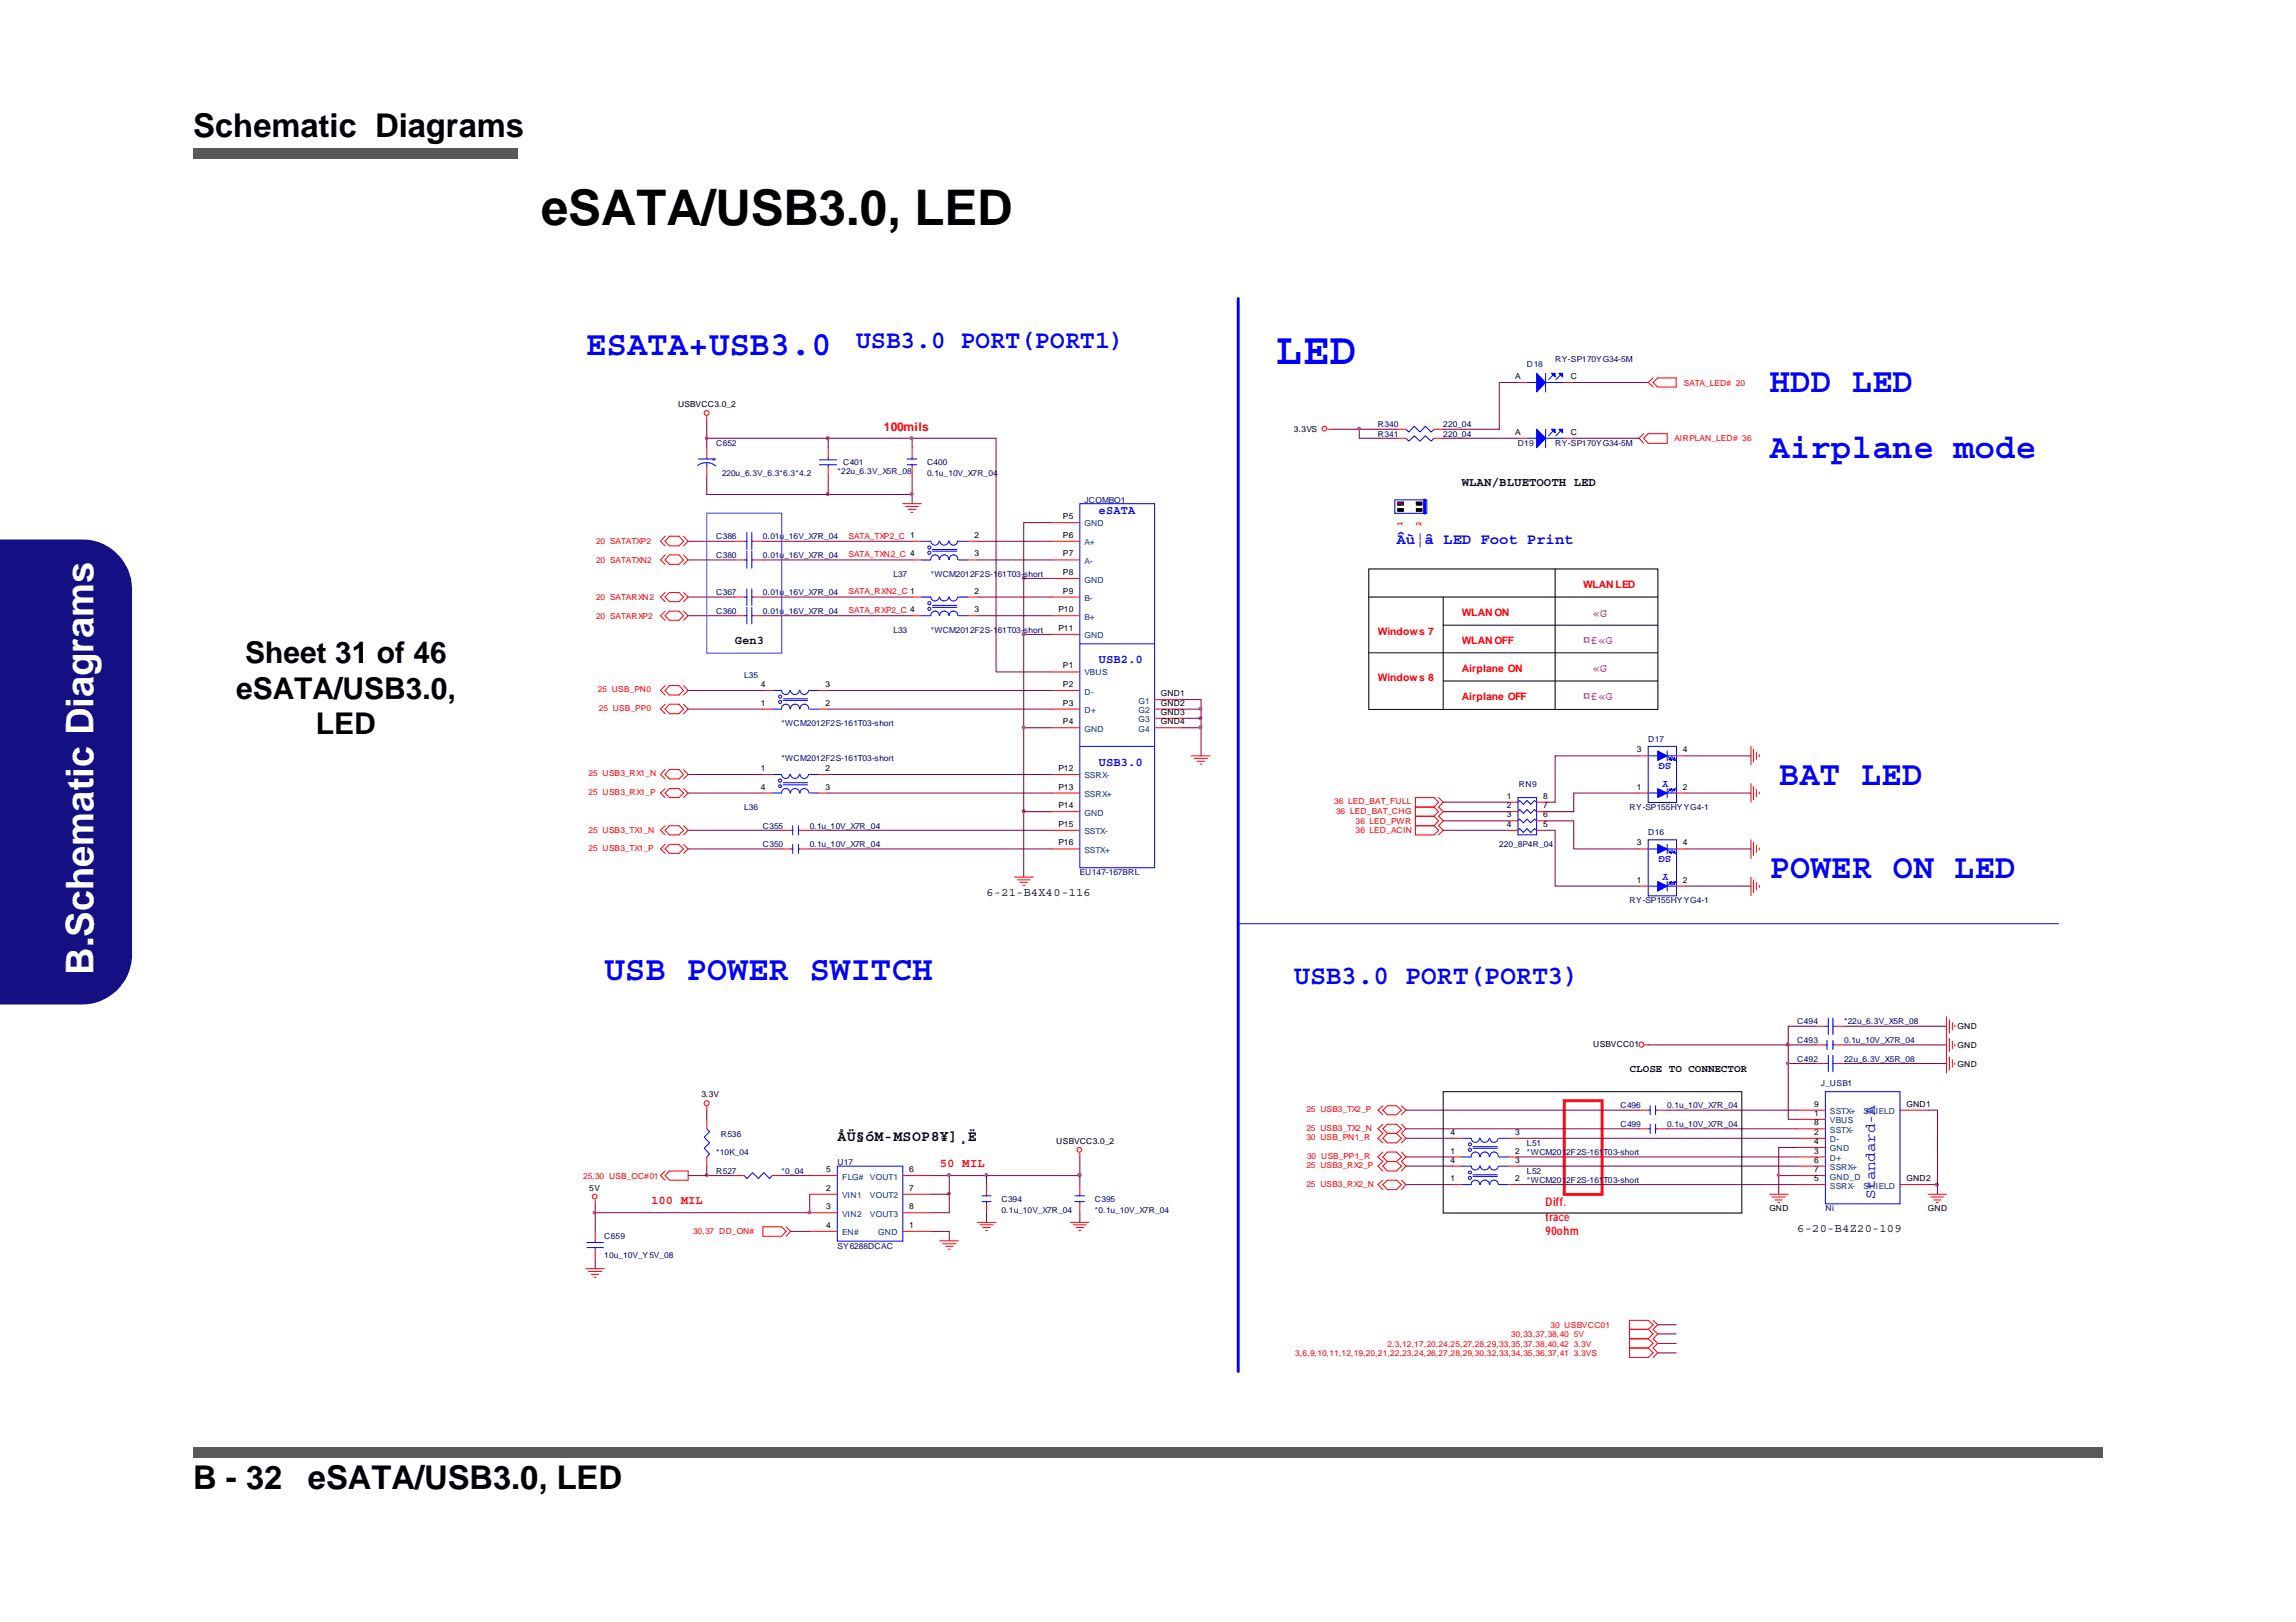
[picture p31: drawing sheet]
<svg xmlns="http://www.w3.org/2000/svg" width="297mm" height="210mm" viewBox="0 0 297 210" stroke-linecap="round" stroke-linejoin="round" font-family="sans-serif">
<defs><g id="words">
<text font-size="6.3" x="70" y="29.1">eSATA/USB3.0, LED</text>
<text font-size="5.8" fill="#00f" x="165" y="47.1">LED</text>
<text font-size="4.9" fill="#fff" x="12.1" y="126.1" transform="rotate(-90 12.1 126.1)">B.Schematic Diagrams</text>
<g font-size="4.4" fill="#00f">
<text x="75.8" y="46">ESATA+USB3.0</text>
<text x="228.9" y="50.8">HDD LED</text>
<text x="228.9" y="59.3">Airplane mode</text>
<text x="230.1" y="101.5">BAT LED</text>
<text x="228.9" y="113.6">POWER ON LED</text>
<text x="78.2" y="126.8">USB POWER SWITCH</text>
</g>
<g font-size="4.2">
<text x="25" y="17.7">Schematic Diagrams</text>
<text x="25" y="192.7">B - 32</text>
<text x="39.8" y="192.7">eSATA/USB3.0, LED</text>
</g>
<g font-size="3.9">
<text x="31.7" y="85.9">Sheet 31 of 46</text>
<text x="30.5" y="90.5">eSATA/USB3.0,</text>
<text x="40.9" y="95">LED</text>
</g>
<text font-size="3.5" fill="#00f" x="167.4" y="127.3">USB3.0 PORT(PORT3)</text>
<text font-size="3.3" fill="#00f" x="110.7" y="45">USB3.0 PORT(PORT1)</text>
<g font-size="1.9" fill="#00f">
<text x="180.7" y="70.5">Âù¦â LED Foot Print</text>
<text x="242.6" y="155.1" transform="rotate(-90 242.6 155.1)">Standard-A</text>
</g>
<text font-size="1.9" x="108.3" y="147.7">ÅÜ§óM-MSOP8¥]¸Ë</text>
<g font-size="1.6" fill="#f00">
<text x="114.4" y="55.8">100mils</text>
<text x="84.2" y="155.8">100 MIL</text>
<text x="121.6" y="151">50 MIL</text>
<text x="200" y="156">Diff.</text>
<text x="200" y="158">trace</text>
<text x="200" y="159.9">90ohm</text>
</g>
<g font-size="1.6">
<text x="189.1" y="62.9">WLAN/BLUETOOTH LED</text>
<text x="95.1" y="83.4">Gen3</text>
<text x="127.6" y="115.9">6-21-B4X40-116</text>
<text x="232.5" y="159.4">6-20-B4Z20-109</text>
</g>
<g font-size="1.6" fill="#00f">
<text x="142.1" y="66.5">eSATA</text>
<text x="142.1" y="85.8">USB2.0</text>
<text x="142.1" y="99.1">USB3.0</text>
</g>
<g font-size="1.6" fill="#f0f">
<text x="204.8" y="83.4">¤£«G</text>
<text x="206" y="79.8">«G</text>
<text x="206" y="87">«G</text>
<text x="204.8" y="90.6">¤£«G</text>
</g>
<g font-size="1.3" fill="#f00">
<text x="204.8" y="76.1">WLAN LED</text>
<text x="178.3" y="82.1">Windows 7</text>
<text x="189.1" y="79.7">WLAN ON</text>
<text x="189.1" y="83.3">WLAN OFF</text>
<text x="178.3" y="88.2">Windows 8</text>
<text x="189.1" y="86.9">Airplane ON</text>
<text x="189.1" y="90.6">Airplane OFF</text>
</g>
<g font-size="1.3" fill="#00f">
<text x="215.9" y="101" transform="rotate(-180 215.9 101)">Y</text>
<text x="216.3" y="98.7" transform="rotate(-180 216.3 98.7)">SG</text>
<text x="215.9" y="113.1" transform="rotate(-180 215.9 113.1)">Y</text>
<text x="216.3" y="110.8" transform="rotate(-180 216.3 110.8)">SG</text>
</g>
<text font-size="1.3" x="210.8" y="138.8">CLOSE TO CONNECTOR</text>
<g font-size="1.1" fill="#000080">
<text x="197.5" y="47.5">D18</text>
<text x="201.2" y="46.9">RY-SP170YG34-5M</text>
<text x="92.7" y="57.7">C652</text>
<text x="178.3" y="55.3">R340</text>
<text x="178.3" y="56.5">R341</text>
<text x="186.7" y="55.3">220_04</text>
<text x="186.7" y="56.5">220_04</text>
<text x="196.4" y="57.7">D19</text>
<text x="201.2" y="57.7">RY-SP170YG34-5M</text>
<text x="93.4" y="61.6">220u_6.3V_6.3*6.3*4.2</text>
<text x="108.3" y="61.3">*22u_6.3V_X5R_08</text>
<text x="109.1" y="60.2">C401</text>
<text x="119.9" y="60.2">C400</text>
<text x="119.9" y="61.6">0.1u_10V_X7R_04</text>
<text x="140.3" y="65.1">JCOMBO1</text>
<text x="92.7" y="69.8">C386</text>
<text x="98.7" y="69.8">0.01u_16V_X7R_04</text>
<text x="92.7" y="72.2">C380</text>
<text x="92.7" y="77">C367</text>
<text x="98.7" y="72.2">0.01u_16V_X7R_04</text>
<text x="98.7" y="77">0.01u_16V_X7R_04</text>
<text x="115.6" y="74.6">L37</text>
<text x="120.4" y="74.6">*WCM2012F2S-161T03-short</text>
<text x="92.7" y="79.5">C360</text>
<text x="98.7" y="79.5">0.01u_16V_X7R_04</text>
<text x="115.6" y="81.9">L33</text>
<text x="120.4" y="81.9">*WCM2012F2S-161T03-short</text>
<text x="96.3" y="87.7">L35</text>
<text x="101.1" y="93.9">*WCM2012F2S-161T03-short</text>
<text x="101.1" y="98.5">*WCM2012F2S-161T03-short</text>
<text x="196.5" y="101.8">RN9</text>
<text x="213.2" y="96">D17</text>
<text x="96.3" y="104.8">L36</text>
<text x="98.7" y="107.2">C355</text>
<text x="104.8" y="107.2">0.1u_10V_X7R_04</text>
<text x="210.8" y="104.8">RY-SP155HYYG4-1</text>
<text x="98.7" y="109.7">C350</text>
<text x="104.8" y="109.7">0.1u_10V_X7R_04</text>
<text x="139.7" y="113.2">EU147-167BRL</text>
<text x="194" y="109.7">220_8P4R_04</text>
<text x="213.2" y="108.1">D16</text>
<text x="210.8" y="116.9">RY-SP155HYYG4-1</text>
<text x="232.5" y="137.4">C492</text>
<text x="232.5" y="135">C493</text>
<text x="232.5" y="132.6">C494</text>
<text x="238.6" y="137.4">22u_6.3V_X5R_08</text>
<text x="238.6" y="135">0.1u_10V_X7R_04</text>
<text x="238.6" y="132.6">*22u_6.3V_X5R_08</text>
<text x="209.6" y="143.4">C496</text>
<text x="215.7" y="143.4">0.1u_10V_X7R_04</text>
<text x="235.6" y="140.6">J_USB1</text>
<text x="92.7" y="149.5">*10K_04</text>
<text x="93.3" y="147.1">R536</text>
<text x="197.5" y="148.3">L51</text>
<text x="197.5" y="149.5">*WCM2012F2S-161T03-short</text>
<text x="209.6" y="145.8">C499</text>
<text x="215.7" y="145.8">0.1u_10V_X7R_04</text>
<text x="92.7" y="151.9">R527</text>
<text x="101.1" y="151.9">*0_04</text>
<text x="108.3" y="150.7">U17</text>
<text x="129.6" y="155.5">C394</text>
<text x="141.6" y="155.5">C395</text>
<text x="197.5" y="151.9">L52</text>
<text x="197.5" y="153.1">*WCM2012F2S-161T03-short</text>
<text x="78.2" y="160.3">C659</text>
<text x="108.3" y="161.6">SY6288DCAC</text>
<text x="129.6" y="157">0.1u_10V_X7R_04</text>
<text x="141.6" y="157">*0.1u_10V_X7R_04</text>
<text x="236.2" y="156.8">Ni</text>
<text x="78.2" y="162.8">10u_10V_Y5V_08</text>
</g>
<g font-size="1.1">
<text x="87.7" y="52.7">USBVCC3.0_2</text>
<text x="196" y="49.1">A</text>
<text x="203.2" y="49.1">C</text>
<text x="167.4" y="56">3.3VS</text>
<text x="196" y="56.3">A</text>
<text x="203.2" y="56.3">C</text>
<text x="126.1" y="69.6">2</text>
<text x="126.1" y="72">3</text>
<text x="137.5" y="69.6">P6</text>
<text x="137.5" y="72">P7</text>
<text x="137.5" y="67.1">P5</text>
<text x="126.1" y="76.8">2</text>
<text x="137.5" y="76.8">P9</text>
<text x="137.5" y="74.4">P8</text>
<text x="126.1" y="79.2">3</text>
<text x="136.9" y="79.2">P10</text>
<text x="136.9" y="81.6">P11</text>
<text x="98.4" y="88.9">4</text>
<text x="106.8" y="88.9">3</text>
<text x="137.5" y="86.5">P1</text>
<text x="137.5" y="88.9">P2</text>
<text x="98.4" y="91.3">1</text>
<text x="106.8" y="91.3">2</text>
<text x="137.5" y="91.3">P3</text>
<text x="137.5" y="93.7">P4</text>
<text x="150.2" y="90.1">GND1</text>
<text x="150.2" y="91.3">GND2</text>
<text x="150.2" y="92.5">GND3</text>
<text x="150.2" y="93.7">GND4</text>
<text x="98.4" y="99.8">1</text>
<text x="106.8" y="99.8">2</text>
<text x="136.9" y="99.8">P12</text>
<text x="211.8" y="97.3">3</text>
<text x="217.7" y="97.3">4</text>
<text x="98.4" y="102.2">4</text>
<text x="106.8" y="102.2">3</text>
<text x="136.9" y="102.2">P13</text>
<text x="136.9" y="104.6">P14</text>
<text x="136.9" y="107">P15</text>
<text x="194.9" y="103.4">1</text>
<text x="194.9" y="104.6">2</text>
<text x="194.9" y="105.8">3</text>
<text x="194.9" y="107">4</text>
<text x="199.6" y="107">5</text>
<text x="199.6" y="105.8">6</text>
<text x="199.6" y="104.6">7</text>
<text x="199.6" y="103.4">8</text>
<text x="211.8" y="102.2">1</text>
<text x="217.7" y="102.2">2</text>
<text x="136.9" y="109.4">P16</text>
<text x="211.8" y="109.4">3</text>
<text x="217.7" y="109.4">4</text>
<text x="211.8" y="114.2">1</text>
<text x="217.7" y="114.2">2</text>
<text x="206.1" y="135.5">USBVCC01</text>
<text x="253.3" y="135.6">GND</text>
<text x="253.3" y="133.2">GND</text>
<text x="90.7" y="142">3.3V</text>
<text x="234.7" y="143.2">9</text>
<text x="246.6" y="143.2">GND1</text>
<text x="253.3" y="138">GND</text>
<text x="136.7" y="148">USBVCC3.0_2</text>
<text x="187.7" y="149.3">1</text>
<text x="187.7" y="146.9">4</text>
<text x="196" y="149.3">2</text>
<text x="196" y="146.9">3</text>
<text x="234.7" y="144.4">1</text>
<text x="234.7" y="146.9">2</text>
<text x="234.7" y="149.3">3</text>
<text x="234.7" y="148">4</text>
<text x="234.7" y="145.6">8</text>
<text x="76.2" y="154.1">5V</text>
<text x="106.9" y="154.1">2</text>
<text x="106.9" y="151.7">5</text>
<text x="117.6" y="151.7">6</text>
<text x="117.6" y="154.1">7</text>
<text x="187.7" y="152.9">1</text>
<text x="187.7" y="150.4">4</text>
<text x="196" y="152.9">2</text>
<text x="196" y="150.4">3</text>
<text x="234.7" y="151.7">7</text>
<text x="234.7" y="152.9">5</text>
<text x="234.7" y="150.4">6</text>
<text x="246.6" y="152.9">GND2</text>
<text x="106.9" y="156.5">3</text>
<text x="106.9" y="158.9">4</text>
<text x="117.6" y="156.5">8</text>
<text x="117.6" y="158.9">1</text>
<text x="228.9" y="156.8">GND</text>
<text x="249.4" y="156.8">GND</text>
</g>
<g font-size="1.1" fill="#f00">
<text x="217.8" y="49.9">SATA_LED# 20</text>
<text x="216.6" y="57.1">AIRPLAN_LED# 36</text>
<text x="181.5" y="65.4" transform="rotate(-90 181.5 65.4)">3</text>
<text x="183.9" y="65.4" transform="rotate(-90 183.9 65.4)">4</text>
<text x="77.1" y="70.4">20 SATATXP2</text>
<text x="109.8" y="69.7">SATA_TXP2_C 1</text>
<text x="181.5" y="68.1" transform="rotate(-90 181.5 68.1)">1</text>
<text x="183.9" y="68.1" transform="rotate(-90 183.9 68.1)">2</text>
<text x="77.1" y="77.7">20 SATARXN2</text>
<text x="77.1" y="72.8">20 SATATXN2</text>
<text x="109.8" y="76.9">SATA_RXN2_C 1</text>
<text x="109.8" y="72.1">SATA_TXN2_C 4</text>
<text x="77.1" y="80.1">20 SATARXP2</text>
<text x="109.8" y="79.3">SATA_RXP2_C 4</text>
<text x="77.4" y="89.6">25 USB_PN0</text>
<text x="77.5" y="92">25 USB_PP0</text>
<text x="76.1" y="100.5">25 USB3_RX1_N</text>
<text x="76.1" y="102.9">25 USB3_RX1_P</text>
<text x="76.1" y="107.7">25 USB3_TX1_N</text>
<text x="172.6" y="104.1">36 LED_BAT_FULL</text>
<text x="172.8" y="105.3">36 LED_BAT_CHG</text>
<text x="175.4" y="106.6">36 LED_PWR</text>
<text x="175.4" y="107.9">36 LED_ACIN</text>
<text x="76.1" y="110.2">25 USB3_TX1_P</text>
<text x="169" y="143.9">25 USB3_TX2_P</text>
<text x="169" y="146.4">25 USB3_TX2_N</text>
<text x="169" y="147.6">30 USB_PN1_R</text>
<text x="169.1" y="150">30 USB_PP1_R</text>
<text x="75.4" y="152.5">25,30 USB_OC#01</text>
<text x="169" y="153.6">25 USB3_RX2_N</text>
<text x="169" y="151.2">25 USB3_RX2_P</text>
<text x="89.7" y="159.8">30,37 DD_ON#</text>
<text x="195.5" y="173">30,33,37,38,40</text>
<text x="200.6" y="171.9">30 USBVCC01</text>
<text x="203.6" y="173">5V</text>
<text x="167.6" y="175.4">3,6,9,10,11,12,19,20,21,22,23,24,26,27,28,29,30,32,33,34,35,36,37,41</text>
<text x="179.5" y="174.3">2,3,12,17,20,24,25,27,28,29,33,35,37,38,40,42</text>
<text x="203.6" y="175.4">3.3VS</text>
<text x="203.6" y="174.3">3.3V</text>
</g>
<g font-size="1.1" fill="#004080">
<text x="140.3" y="70.6">A+</text>
<text x="140.3" y="68.1">GND</text>
<text x="140.3" y="73">A-</text>
<text x="140.3" y="77.8">B-</text>
<text x="140.3" y="75.4">GND</text>
<text x="140.3" y="80.2">B+</text>
<text x="140.3" y="82.6">GND</text>
<text x="140.3" y="87.4">VBUS</text>
<text x="140.3" y="89.9">D-</text>
<text x="140.3" y="92.3">D+</text>
<text x="140.3" y="94.7">GND</text>
<text x="147.3" y="91">G1</text>
<text x="147.3" y="92.3">G2</text>
<text x="147.3" y="93.5">G3</text>
<text x="147.3" y="94.7">G4</text>
<text x="140.3" y="100.7">SSRX-</text>
<text x="140.3" y="103.2">SSRX+</text>
<text x="140.3" y="105.5">GND</text>
<text x="140.3" y="108">SSTX-</text>
<text x="140.3" y="110.4">SSTX+</text>
<text x="236.7" y="145.4">VBUS</text>
<text x="236.7" y="147.8">D-</text>
<text x="236.7" y="149">GND</text>
<text x="236.7" y="146.6">SSTX-</text>
<text x="236.7" y="144.2">SSTX+</text>
<text x="241.1" y="144.2">SHIELD</text>
<text x="109" y="155.1">VIN1</text>
<text x="109" y="152.6">FLG#</text>
<text x="112.5" y="152.6">VOUT1</text>
<text x="112.5" y="155.1">VOUT2</text>
<text x="236.7" y="150.2">D+</text>
<text x="236.7" y="152.6">GND_D</text>
<text x="236.7" y="153.8">SSRX-</text>
<text x="236.7" y="151.4">SSRX+</text>
<text x="241.1" y="153.8">SHIELD</text>
<text x="109" y="157.5">VIN2</text>
<text x="109" y="159.9">EN#</text>
<text x="112.5" y="157.5">VOUT3</text>
<text x="113.6" y="159.9">GND</text>
</g>
<text font-size="1" fill="#00f" x="92.1" y="59.6">+</text>
</g></defs>
<g fill="#595959">
<path d="M25 19.2h42v1.4h-42z"/>
<path d="M25 187.2h247v1.4h-247z"/>
</g>
<path d="M0 69.9h10.6a6.4 6.4 0 0 1 6.4 6.4v47.3a6.4 6.4 0 0 1-6.4 6.3h-10.6z" fill-rule="evenodd" fill="#140f83"/>
<g fill="#140f83">
<path d="M16.2 73.3l.1-.1 .5 1.1 .2 .6 .1 1.3v47.4a6.5 6.5 0 0 1-6.4 6.4h-10.7v-6.4v6.2h10.6l1.3-.1 1.8-.7 1.4-1 1.1-1.5 .4-1.1 .2-.6 .1-1.2v-47.3l-.1-1.3z"/>
<path d="M0 69.8h10.6a6.4 6.4 0 0 1 5.7 3.4l-.1 .1-1.1-1.5-1-.8-1-.5-1.2-.4-1.3-.1h-10.6v53.6z"/>
</g>
<path d="M74.7 38.2h192.4v140h-192.4z" fill="#fff"/>
<g fill="none" stroke="#00f" stroke-width=".13">
<path d="M90.4 59.4h2.2M91.4 59.9v.5M91.4 59.2v.2M106 59.5h2.2M107.1 59.2v.3M118 59.4h.6M118 59.2v.2h-.6M181.9 55.5l.4 .4 .7-.7 .7 .7 .7-.7 .7 .7 .4-.4M181.9 56.7l.4 .4 .7-.7 .7 .7 .7-.7 .7 .7 .4-.4M197.5 56.7h1.3M197.5 49.5h1.3M200 55.5v2.4"/>
<path d="M200 56.7h2.4M200 48.3v2.4M200 49.5h2.4M200.9 55.8l-.6 .6M200.9 48.5l-.6 .6M201.9 55.8l-.6 .6M201.9 48.5l-.6 .6M90.3 60.2a1.89 1.89 0 0 1 2.3 .1M96.3 79.7h.3M96.3 72.5h.3M96.3 70h.3M96.3 77.3h.3"/>
<path d="M96.6 78.6v2.1M96.6 71.3v2.2M96.6 68.9v2.2M96.6 76.2v2.1M97.3 78.6v2.1M97.3 71.3v2.2M97.3 68.9v2.2M97.3 76.2v2.1M97.3 79.7h.2M97.3 72.5h.2M97.3 70h.2M97.3 77.3h.2"/>
<path d="M106 60.1h2.2M107.1 60.1v.3M117.4 60.1h.6M118 60.1h.6M118 60.1v.3M119.2 70h1.2M119.2 77.3h1.2M119.2 79.7h1.2M120.1 71.4h.3v.1v.2h-.2h-.1zM120.4 79.7a.55 .55 0 0 1 .6-.6 .55 .55 0 0 1 .5 .6M120.4 77.2a.55 .55 0 0 0 .6 .6 .55 .55 0 0 0 .5-.6M120.6 71.1h3.2"/>
<path d="M120.6 71.3h3.2M120.6 78.3h3.2M120.6 78.6h3.2M121.5 72.4a.55 .55 0 0 0-.6-.6 .55 .55 0 0 0-.5 .7h-1.2M121.5 70a.54 .54 0 0 1-.5 .6 .54 .54 0 0 1-.6-.6M121.6 79.7a.58 .58 0 0 1 .6-.6 .58 .58 0 0 1 .5 .6M121.6 77.2a.59 .59 0 0 0 .6 .6 .59 .59 0 0 0 .5-.6M122.7 72.4a.57 .57 0 0 0-.6-.6 .57 .57 0 0 0-.5 .6M122.7 70a.57 .57 0 0 1-.5 .5 .57 .57 0 0 1-.6-.5M122.8 77.2a.55 .55 0 0 0 .6 .6 .55 .55 0 0 0 .5-.6M122.8 79.7a.55 .55 0 0 1 .6-.6 .55 .55 0 0 1 .5 .6M123.9 72.4a.55 .55 0 0 0-.6-.6 .55 .55 0 0 0-.5 .6"/>
<path d="M123.9 70a.54 .54 0 0 1-.5 .6 .54 .54 0 0 1-.6-.6M124 70h1.2M124 77.3h1.2M124 72.5h1.2M124 79.7h1.2M139.7 65.2h9.7v47.1h-9.7zM180.4 64.7h4.2v1.7h-4.2zM101.3 90.6h3.2M101.3 90.4h3.2M102.2 91.7a.55 .55 0 0 0-.6-.6 .55 .55 0 0 0-.5 .7h-1.2M102.2 89.3a.54 .54 0 0 1-.5 .6 .54 .54 0 0 1-.6-.5h-1.2M103.4 91.7a.57 .57 0 0 0-.6-.6 .57 .57 0 0 0-.5 .6"/>
<path d="M103.4 89.3a.57 .57 0 0 1-.5 .6 .57 .57 0 0 1-.6-.5M104.6 89.3a.55 .55 0 0 1-.5 .6 .55 .55 0 0 1-.6-.5M104.6 91.7a.55 .55 0 0 0-.5-.6 .55 .55 0 0 0-.6 .6M104.8 91.8h1.1M104.8 89.4h1.1M139.7 83.3h9.6M139.7 96.6h9.6M213.2 96.6h3.7v7.3h-3.7zM213.2 97.8h1.3M215.7 97.2v1.2M215.7 97.8h1.2M215.8 97.9l.2 .2"/>
<path d="M216.3 97.9l.2 .2M99.9 100.2h1.2M99.9 102.6h1.2a.55 .55 0 0 1 .6-.5 .55 .55 0 0 1 .5 .5M100.8 100.9h.3v.1v.2h-.2h-.1zM100.8 101.6h.3v.1v.2h-.3zM101.3 101.3h3.2M101.3 101.6h3.2M102.2 100.2a.54 .54 0 0 1-.5 .5 .54 .54 0 0 1-.6-.5M102.3 102.6a.58 .58 0 0 1 .6-.5 .58 .58 0 0 1 .5 .5M102.3 107.5h.3M102.3 109.9h.3M102.6 107.5v.5"/>
<path d="M102.6 106.9v.6M102.6 109.9v.5M102.6 109.3v.6M103.3 106.9v.6M103.3 109.3v.6M103.4 100.2a.57 .57 0 0 1-.5 .5 .57 .57 0 0 1-.6-.5M103.5 107.5h-.2v.5M103.5 109.9h-.2v.5M103.5 102.6a.56 .56 0 0 1 .6-.5 .56 .56 0 0 1 .5 .5M104.6 100.2a.55 .55 0 0 1-.5 .5 .55 .55 0 0 1-.6-.5M104.8 100.2h1.1M104.8 102.6h1.1"/>
<path d="M160.2 119.5h106.1M196.4 103.2h2.4v4.8h-2.4zM198.8 103.8l-.3-.2-.5 .5-.5-.5-.4 .5-.5-.5-.2 .2M198.8 105l-.3-.2-.5 .4-.5-.4-.4 .4-.5-.4-.2 .2M198.8 106.2l-.3-.2-.5 .5-.5-.5-.4 .5-.5-.5-.2 .2M198.8 107.5l-.3-.3-.5 .5-.5-.5-.4 .5-.5-.5-.2 .3M213.2 108.7h3.7v7.2h-3.7zM213.2 102.6h1.3M213.2 114.7h1.3M213.2 109.9h1.3M215.7 102.1v1.1M215.7 102.6h1.2"/>
<path d="M215.7 114.1v1.2M215.7 114.7h1.2M215.7 109.3v1.1M215.7 109.9h1.2M215.8 110l.2 .2M216 102.3l-.2 .2M216 114.4l-.2 .2M216.3 110l.2 .2M216.5 102.3l-.2 .2M216.5 114.4l-.2 .2M236.2 137.6h.3M236.2 135.2h.2v.6"/>
<path d="M236.2 132.8h.3M236.4 134.6v.6M236.5 136.6v2.1M236.5 131.7v2.2M237.1 136.6v2.1M237.1 135.2v.6M237.1 134.6v.6M237.1 131.7v2.2M237.1 137.6h.3M237.1 135.2h.3M237.1 132.8h.3M91.4 146.1l.4 .4-.7 .7 .7 .7-.7 .7 .7 .7-.4 .4"/>
<path d="M96.3 152.1l.3 .4 .8-.7 .7 .7 .7-.7 .8 .7 .3-.4M108.3 150.9h8.5v9.7h-8.5zM127 155.5h.6M127.6 155.5h.6M127.6 154.8h.6M127.6 155.5v.3M127.6 154.5v.3h-.6M139.1 155.5h.6M139.7 155.5h.6M139.7 154.8h.6M139.7 155.5v.3M139.7 154.5v.3h-.6"/>
<path d="M189.1 153.3h1.2a.55 .55 0 0 1 .6-.6 .55 .55 0 0 1 .5 .6M189.1 150.9h1.2M189.1 149.7h1.2M190 151.6h.3l.1 .1-.1 .1h-.3zM190.3 150.9a.55 .55 0 0 0 .6 .5 .55 .55 0 0 0 .5-.5M190.6 152.2h3.1M190.6 152h3.1M190.6 148.6h3.1M190.6 148.4h3.1M191.4 147.3a.54 .54 0 0 1-.5 .5 .54 .54 0 0 1-.6-.5h-1.2M191.4 149.7a.54 .54 0 0 0-.5-.6 .54 .54 0 0 0-.6 .6M191.5 153.3a.58 .58 0 0 1 .6-.6 .58 .58 0 0 1 .6 .6"/>
<path d="M191.5 150.9a.59 .59 0 0 0 .6 .5 .59 .59 0 0 0 .6-.5M192.7 149.7a.57 .57 0 0 0-.6-.6 .57 .57 0 0 0-.6 .6M192.7 147.3a.57 .57 0 0 1-.6 .5 .57 .57 0 0 1-.6-.5M192.7 153.3a.55 .55 0 0 1 .6-.6 .55 .55 0 0 1 .5 .6M192.7 150.9a.55 .55 0 0 0 .6 .5 .55 .55 0 0 0 .5-.5M193.8 149.7a.54 .54 0 0 0-.5-.6 .54 .54 0 0 0-.6 .6M193.8 147.3a.54 .54 0 0 1-.5 .5 .54 .54 0 0 1-.6-.5M194 153.3h1.2M194 149.7h1.2M194 150.9h1.2M194 147.3h1.2M213.2 146.1h.3"/>
<path d="M213.2 143.7h.3M213.5 146.1v.6M213.5 145.5v.6M213.5 143.7v.6M213.5 143.1v.6M214.2 145.5v.6M214.2 143.1v.6M214.5 146.1h-.3v.6M214.5 143.7h-.3v.6M236.2 141.3h9.6v14.5h-9.6zM75.9 161.4h2.2M75.9 160.8h2.2"/>
<path d="M77 160.6v.2M77 161.4v.4"/>
<circle cx="120.2" cy="78.8" r=".2"/>
<circle cx="120.2" cy="78.1" r=".2"/>
<circle cx="120.2" cy="70.8" r=".2"/>
<circle cx="100.9" cy="90.1" r=".2"/>
<circle cx="100.9" cy="90.8" r=".2"/>
<circle cx="190.2" cy="148.8" r=".2"/>
<circle cx="190.2" cy="152.4" r=".2"/>
<circle cx="190.2" cy="148.1" r=".2"/>
</g>
<g fill="none" stroke="#f00" stroke-width=".13">
<path d="M91.4 53.8v.5M91.4 57.9v1.3M107.1 57.9v1.3M118 57.9v1.3M171.8 55.5h.5M180.7 55.5h1.2M180.7 56.7h1.2M185.5 55.5h1.2M185.5 56.7h1.2M196.4 56.7h1.1M196.4 49.5h1.1M202.4 56.7h1.2"/>
<path d="M202.4 49.5h1.2M212.6 56.7l.6-.6h2.5v1.3h-2.5zM212.6 56.1l-.6 .6 .6 .7M213.9 49.5l.6-.6h2.4v1.2h-2.4zM213.9 48.9l-.7 .6 .7 .6M86 76.7l-.6 .6 .6 .6M86 71.8l-.6 .7 .6 .5M86 69.4l-.6 .6 .6 .6M86 79.1l-.6 .6 .6 .6M86.6 76.7h1.2l.6 .6-.6 .6h-1.2l-.6-.6zM86.6 71.8h1.2l.6 .7-.6 .5h-1.2l-.6-.5zM86.6 69.4h1.2l.6 .6-.6 .6h-1.2l-.6-.6z"/>
<path d="M86.6 79.1h1.2l.6 .6-.6 .6h-1.2l-.6-.6zM88.4 76.7l.6 .6-.6 .6M88.4 71.8l.6 .7-.6 .5M88.4 69.4l.6 .6-.6 .6M88.4 79.1l.6 .6-.6 .6M91.4 60.4v1.2M95.1 79.7h1.2M95.1 72.5h1.2M95.1 70h1.2M95.1 77.3h1.2M97.5 79.7h1.2M97.5 72.5h1.2"/>
<path d="M97.5 70h1.2M97.5 77.3h1.2M107.1 60.4v1.2M116.8 65.2h2.4M117.2 65.5h1.6M117.5 65.9h1M117.8 66.3h.3M118 70h1.2M118 72.5h1.2M118 77.3h1.2M118 79.7h1.2M118 60.4v1.2"/>
<path d="M125.2 70h1.2M125.2 72.5h1.2M125.2 77.3h1.2M125.2 79.7h1.2M136.1 70h3.6M136.1 72.5h3.6M136.1 77.3h3.6M136.1 79.7h3.6M136.1 67.6h3.6M136.1 74.9h3.6M86 88.7l-.6 .7 .6 .5M86 91.1l-.6 .7 .6 .6"/>
<path d="M86 99.6l-.6 .6 .6 .6M86.6 88.7h1.2l.6 .7-.6 .5h-1.2l-.6-.5zM86.6 91.1h1.2l.6 .7-.6 .6h-1.2l-.6-.6zM86.6 99.6h1.2l.6 .6-.6 .6h-1.2l-.6-.6zM88.4 88.7l.6 .7-.6 .5M88.4 91.1l.6 .7-.6 .6M88.4 99.6l.6 .6-.6 .6M98.7 91.8h1.2M98.7 89.4h1.2M105.9 91.8h1.2M105.9 89.4h1.2M136.1 87h3.6"/>
<path d="M136.1 89.4h3.6M136.1 91.8h3.6M136.1 94.2h3.6M136.1 82.1h3.6M149.3 90.5h3.7M149.3 91.8h3.7M149.3 93h3.7M149.3 94.2h3.7M154.1 97.8h2.4M154.5 98.1h1.7M154.9 98.5h1M155.3 98.9h.2"/>
<path d="M212 97.8h1.2M216.9 97.8h1.2M226.5 96.6v2.4M226.9 97v1.6M227.2 97.3v1M227.6 97.7v.2M86 102.6l.6-.5h1.2l.6 .5-.6 .6h-1.2zM86 102.1l-.6 .5 .6 .6M86 106.9l-.6 .6 .6 .5M86 109.3l-.6 .6 .6 .5M86.6 106.9h1.2l.6 .6-.6 .5h-1.2l-.6-.5zM86.6 109.3h1.2l.6 .6-.6 .5h-1.2l-.6-.5z"/>
<path d="M88.4 102.1l.6 .5-.6 .6M88.4 106.9l.6 .6-.6 .5M88.4 109.3l.6 .6-.6 .5M98.7 100.2h1.2M98.7 102.6h1.2M101.1 107.5h1.2M101.1 109.9h1.2M103.5 107.5h1.3M103.5 109.9h1.3M105.9 100.2h1.2M105.9 102.6h1.2M131.3 113.5h2.4"/>
<path d="M131.6 113.9h1.7M132 114.2h.9M132.3 114.6h.3M136.1 100.2h3.6M136.1 102.6h3.6M136.1 105h3.6M136.1 107.5h3.6M136.1 109.9h3.6M183.1 104.4h2.4M183.1 105.6h2.4M183.1 104.4v1.2M183.1 104.4v-1.2h2.4l.6 .6-.6 .6"/>
<path d="M183.1 106.9h2.4M183.1 105.6v1.3M185.5 104.4l.6 .6-.6 .6M185.5 105.6l.6 .6-.6 .7M185.5 106.9l.6 .6-.6 .5h-2.4v-1.1M186.1 103.2l.6 .6-.6 .6 .6 .6-.6 .6 .6 .6-.6 .7 .6 .6-.6 .5M195.2 103.8h1.2M195.2 105h1.2M195.2 106.2h1.2M195.2 107.5h1.2M198.8 107.5h1.2M198.8 106.2h1.2"/>
<path d="M198.8 105h1.2M198.8 103.8h1.2M212 102.6h1.2M212 114.7h1.2M212 109.9h1.2M216.9 102.6h1.2M216.9 114.7h1.2M216.9 109.9h1.2M226.5 101.4v2.4M226.5 108.7v2.4M226.5 113.5v2.4M226.9 101.8v1.7"/>
<path d="M226.9 109v1.7M226.9 113.9v1.6M227.2 102.2v.9M227.2 109.4v.9M227.2 114.2v1M227.6 102.5v.2M227.6 109.8v.2M227.6 114.6v.2M212.7 135.2h.5M234.9 137.6h1.3M234.9 135.2h1.3M234.9 132.8h1.3"/>
<path d="M237.4 137.6h1.2M237.4 135.2h1.2M237.4 132.8h1.2M251.8 131.6v7.3M252.2 134.4v1.7M252.2 132v1.7M252.2 136.8v1.7M252.6 134.7v1M252.6 132.3v1M252.6 137.1v1M252.9 135.1v.2M252.9 132.7v.2"/>
<path d="M252.9 137.5v.2M77 159.4v1.2M77 155.3v.5M86 151.5l-.6 .6 .6 .6M86.6 151.5h2.4v1.2h-2.4l-.6-.6zM91.4 144.9v1.2M91.4 149.7v1.2M91.4 143.2v.5M95.1 152.1h1.2M98.7 158.8h2.4l.6 .6-.6 .6h-2.4zM99.9 152.1h1.2M101.7 158.8l.6 .6-.6 .6"/>
<path d="M104.8 156.9h3.5M104.8 154.5h3.5M104.8 159.4h3.5M104.8 152.1h3.5M116.8 152.1h3.6M116.8 156.9h3.6M116.8 154.5h3.6M116.8 159.4h3.6M126.4 158.2h2.5M126.8 158.5h1.7M127.1 158.9h1M127.5 159.2h.2"/>
<path d="M127.6 155.8v1.1M127.6 153.3v1.2M138.5 158.2h2.4M138.9 158.5h1.6M139.2 158.9h1M139.6 159.2h.2M139.7 149.2v.5M139.7 155.8v1.1M139.7 153.3v1.2M178.9 153.3l.6-.6h1.2l.6 .6-.6 .7h-1.2zM178.9 143.7l.6-.6h1.2l.6 .6-.6 .6h-1.2zM178.9 152.7l-.6 .6 .6 .7"/>
<path d="M178.9 143.1l-.6 .6 .6 .6M178.9 145.5l-.6 .6 .6 .6-.6 .6 .6 .6M178.9 149.1l-.6 .6 .6 .6-.6 .6 .6 .6M179.5 146.7l-.6-.6 .6-.6h1.2l.6 .6-.6 .6M179.5 150.3l-.6 .6 .6 .6h1.2l.6-.6-.6-.6M179.5 150.3l-.6-.6 .6-.6h1.2l.6 .6-.6 .6M179.5 146.7l-.6 .6 .6 .6h1.2l.6-.6-.6-.6M179.5 146.7h1.2M179.5 150.3h1.2M181.3 152.7l.6 .6-.6 .7M181.3 143.1l.6 .6-.6 .6M181.3 145.5l.6 .6-.6 .6 .6 .6-.6 .6"/>
<path d="M181.3 149.1l.6 .6-.6 .6 .6 .6-.6 .6M187.9 153.3h1.2M187.9 150.9h1.2M187.9 149.7h1.2M187.9 147.3h1.2M195.2 153.3h1.2M195.2 150.9h1.2M195.2 149.7h1.2M195.2 147.3h1.2M212 146.1h1.2M212 143.7h1.2M214.5 146.1h1.2"/>
<path d="M214.5 143.7h1.2M228.9 154.5h2.5M229.3 154.9h1.7M229.6 155.3h1M230 155.6h.2M232.5 144.9h3.7M232.5 147.3h3.7M232.5 149.7h3.7M232.5 152.1h3.7M232.5 153.3h3.7M232.5 150.9h3.7M232.5 148.5h3.7"/>
<path d="M232.5 146.1h3.7M232.5 143.7h3.7M245.8 143.7h3.6M245.8 153.3h3.6M249.4 154.5h2.4M249.8 154.9h1.6M250.2 155.3h.9M250.5 155.6h.3M75.8 164.2h2.4M76.1 164.5h1.8M76.5 164.9h1M76.9 165.3h.2"/>
<path d="M77 161.8v1.2M121.6 160.6h2.4M122 161h1.7M122.3 161.3h1M122.7 161.7h.2M210.8 174.4v1.3h2.4l.7-.6-.7-.7M210.8 174.4h2.4M210.8 172v-1.1h2.4l.7 .5-.7 .6M210.8 172h2.4M210.8 173.3h2.4M210.8 172v1.3M210.8 173.3v1.1"/>
<path d="M213.2 172l.7 .6-.7 .7M213.2 173.3l.7 .6-.7 .5M213.9 170.9l.6 .5-.6 .6 .6 .6-.6 .7 .6 .6-.6 .5 .6 .7-.6 .6"/>
<circle cx="91.4" cy="53.4" r=".31"/>
<circle cx="171.4" cy="55.5" r=".31"/>
<circle cx="212.3" cy="135.2" r=".32"/>
<circle cx="76.9" cy="154.9" r=".31"/>
<circle cx="91.4" cy="142.8" r=".33"/>
<circle cx="139.6" cy="148.8" r=".31"/>
</g>
<g fill="none" stroke="#800040" stroke-width=".13">
<path d="M91.4 54.3v2.4M91.4 56.7v1.2M91.4 56.7h15.7M107.1 56.7h10.9M107.1 56.7v1.2M118 56.7h10.9v30.3h7.2M118 56.7v1.2M172.3 55.5h3.6M175.9 55.5h4.8M175.9 55.5v1.2h4.8M186.7 56.7h9.7M196.4 49.5h-2.4v6h-7.3"/>
<path d="M203.6 49.5h9.6M203.6 56.7h8.4M89 77.3h6.1M89 72.5h6.1M89 79.7h6.1M89 70h6.1M91.4 61.6v2.4h15.7M98.7 79.7h19.3M98.7 77.3h19.3M98.7 72.5h19.3M98.7 70h19.3M107.1 64h10.9"/>
<path d="M107.1 61.6v2.4M118 61.6v3.6M126.4 77.3h9.7M126.4 79.7h9.7M126.4 72.5h9.7M126.4 70h9.7M132.4 74.9v7.2M132.4 74.9h3.7M136.1 67.6h-3.7v7.3M89 89.4h9.7M89 91.8h9.7M107.1 91.8h29"/>
<path d="M107.1 89.4h29M132.4 82.1v12.1M132.4 94.2v10.8M132.4 82.1h3.7M132.4 94.2h3.7M153 90.5h2.4v1.3M153 94.2h2.4M153 93h2.4M153 91.8h2.4M155.4 93v1.2M155.4 94.2v3.6M155.4 91.8v1.2"/>
<path d="M212 97.8h-10.8v6h-1.2M218.1 97.8h8.4M89 109.9h12.1M89 107.5h12.1M89 102.6h9.7M89 100.2h9.7M104.8 109.9h31.3M104.8 107.5h31.3M107.1 102.6h29M107.1 100.2h29M132.4 105v8.5M132.4 105h3.7"/>
<path d="M186.7 105h8.5M186.7 107.5h8.5M186.7 106.2h8.5M186.7 103.8h8.5M200 106.2h3.6v3.7h8.4M200 107.5h1.2v7.2h10.8M212 102.6h-8.4v2.4h-3.6M218.1 102.6h8.4M218.1 109.9h8.4M218.1 114.7h8.4M213.2 135.2h18.2M231.4 135.2v2.4"/>
<path d="M231.4 137.6v7.3h1.1M231.4 137.6h3.5M231.4 135.2h3.5M234.9 132.8h-3.5v2.4M238.6 137.6h13.2M238.6 135.2h13.2M238.6 132.8h13.2M77 155.8v1.1M77 156.9v2.5M89 152.1h2.4M91.4 143.7v1.2M91.4 150.9v1.2"/>
<path d="M91.4 152.1h3.7M101.1 152.1h3.7M102.3 159.4h2.5M104.8 154.5v2.4h-27.8M120.4 159.4h2.4v1.2M120.4 154.5h2.4M120.4 152.1h7.2M122.8 154.5v2.4h-2.4M122.8 152.1v2.4M127.6 152.1h12.1M127.6 156.9v1.3M127.6 152.1v1.2"/>
<path d="M139.7 149.7v2.4M139.7 152.1v1.2M139.7 156.9v1.3M181.9 149.7h6M181.9 150.9h6M181.9 153.3h6M181.9 147.3h6M181.9 146.1h30.1M181.9 143.7h30.1M196.4 149.7h36.1M196.4 153.3h36.1M196.4 147.3h36.1"/>
<path d="M196.4 150.9h36.1M215.7 146.1h16.8M215.7 143.7h16.8M230.1 152.1h2.4M230.1 152.1v2.4M232.5 148.5h-2.4v3.6M249.4 153.3h1.3M249.4 143.7h1.3v9.6M250.7 153.3v1.2M77 163v1.2M214.5 172.6h2.4M214.5 173.9h2.4"/>
<path d="M214.5 175.1h2.4M214.5 171.4h2.4"/>
</g>
<g fill="#f0f" stroke="#f0f" stroke-width=".13">
<path d="M106.9 63.8h.3l.1 .1-.1 .2h-.1h-.2z" fill-rule="evenodd"/>
<path d="M132.3 81.9h.3v.2v.1l-.2 .1-.1-.1z" fill-rule="evenodd"/>
<path d="M132.3 104.8h.3v.2v.1l-.2 .1-.1-.1z" fill-rule="evenodd"/>
<path d="M117.8 56.6h.3l.1 .1-.1 .1-.2 .1-.1-.1z" fill-rule="evenodd"/>
<path d="M132.3 94h.3v.1v.2h-.2h-.1z" fill-rule="evenodd"/>
<path d="M231.1 135h.3l.1 .2-.1 .1-.1 .1-.2-.1z" fill-rule="evenodd"/>
<path d="M250.4 153.1h.3l.1 .2-.1 .1-.1 .1-.2-.1z" fill-rule="evenodd"/>
<path d="M230 151.9h.2v.3l-.1 .1-.1-.1z" fill-rule="evenodd"/>
<path d="M231.1 137.5h.3l.1 .1-.1 .1h-.3z" fill-rule="evenodd"/>
<path d="M231.1 135h.3l.1 .2-.1 .1-.1 .1-.2-.1z" fill-rule="evenodd"/>
<path d="M155.2 94h.2l.1 .1-.1 .2h-.1h-.1z" fill-rule="evenodd"/>
<path d="M127.5 151.9h.2v.3l-.1 .1-.1-.1z" fill-rule="evenodd"/>
<path d="M104.5 156.8h.3l.1 .1-.1 .1h-.3z" fill-rule="evenodd"/>
<path d="M76.8 156.8h.3v.1v.1h-.3z" fill-rule="evenodd"/>
<circle cx="155.3" cy="92.9" r=".2"/>
<circle cx="132.4" cy="74.8" r=".2"/>
<circle cx="117.9" cy="63.9" r=".21"/>
<circle cx="91.4" cy="152.1" r=".2"/>
<circle cx="107.1" cy="56.7" r=".2"/>
<circle cx="91.4" cy="56.7" r=".2"/>
<circle cx="175.8" cy="55.5" r=".2"/>
<circle cx="155.3" cy="91.7" r=".2"/>
<circle cx="139.6" cy="152.1" r=".2"/>
<circle cx="122.8" cy="154.5" r=".2"/>
<circle cx="122.8" cy="152.1" r=".2"/>
</g>
<g fill="#000" stroke="#000" stroke-width=".13">
<path d="M180.8 65.8h.7v.4h-.7z" fill-rule="evenodd"/>
<path d="M180.8 65h.7v.4h-.7z" fill-rule="evenodd"/>
<path d="M183.2 65h.8v.4h-.8z" fill-rule="evenodd"/>
<path d="M183.2 65.8h.8v.4h-.8z" fill-rule="evenodd"/>
</g>
<path d="M160.2 38.6v138.9M184.3 64.7v1.7" fill="none" stroke="#00f" stroke-width=".37"/>
<path d="M177.1 77.3h37.4M177.1 73.6h37.4v18.2h-37.4zM186.7 77.3v14.5M201.2 73.6v18.2M177.1 84.5h37.4M186.7 80.9h27.8M186.7 88.1h27.8M186.7 141.3h38.6v15.7h-38.6z" fill="none" stroke="#000" stroke-width=".13"/>
<g fill="#00f" stroke="#00f" stroke-width=".13">
<path d="M198.8 55.5l1.2 1.2-1.2 1.2z"/>
<path d="M200.7 55.5h.5v.5z"/>
<path d="M201.7 55.5h.5v.5z"/>
<path d="M198.8 48.3l1.2 1.2-1.2 1.2z"/>
<path d="M200.7 48.3h.5v.5z"/>
<path d="M201.7 48.3h.5v.5z"/>
<path d="M216.2 98l.1 .4-.4-.1z"/>
<path d="M216.6 98l.1 .4-.3-.1z"/>
<path d="M215.9 102.2l.4-.1-.1 .3z"/>
<path d="M216.4 102.2l.3-.1-.1 .3z"/>
<path d="M215.9 110.3l.3-.2 .1 .3z"/>
<path d="M216.4 110.3l.2-.2 .1 .3z"/>
<path d="M215.9 114.2l.4-.1-.1 .4z"/>
<path d="M216.4 114.2l.3-.1-.1 .4z"/>
<path d="M214.5 102.1l1.2 .5-1.2 .6z" fill-rule="evenodd"/>
<path d="M214.5 97.2l1.2 .6-1.2 .6z" fill-rule="evenodd"/>
<path d="M214.5 114.1l1.2 .6-1.2 .6z" fill-rule="evenodd"/>
<path d="M214.5 109.3l1.2 .6-1.2 .5z" fill-rule="evenodd"/>
</g>
<path d="M91.4 66.4h9.7v18.1h-9.7z" fill="none" stroke="#8000ff" stroke-width=".13"/>
<path d="M202.4 142.4h4.9v12.2h-4.9z" fill="none" stroke="#f00" stroke-width=".37"/>
<use href="#words"/>
</svg>
